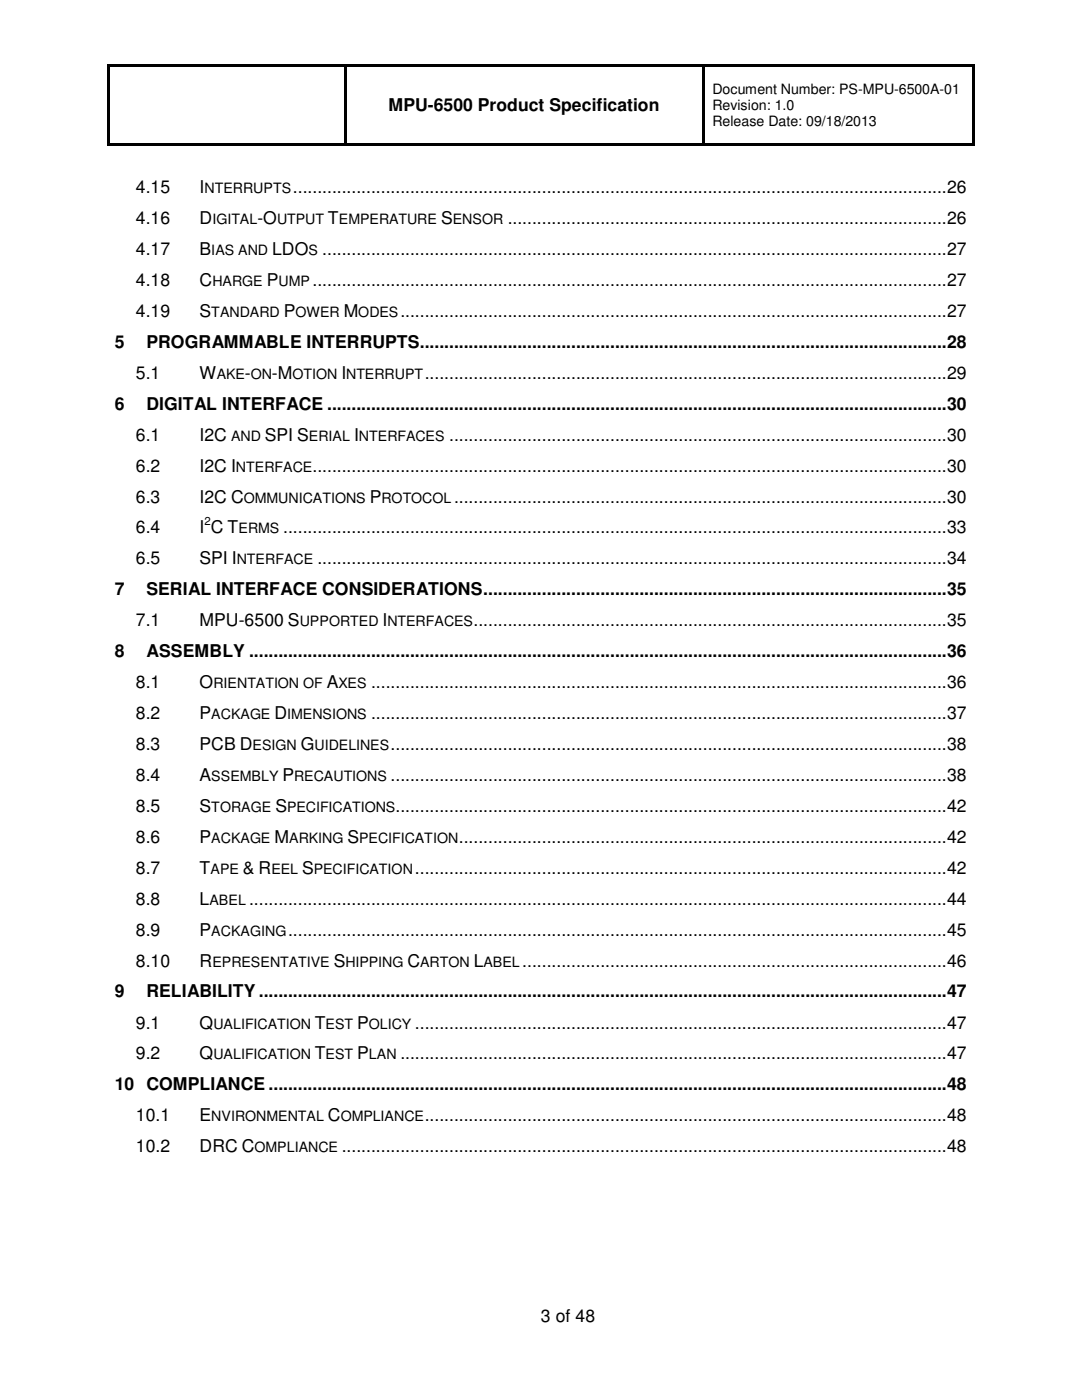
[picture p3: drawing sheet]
<svg xmlns="http://www.w3.org/2000/svg" width="216mm" height="279mm" viewBox="0 0 216 279" stroke-linecap="round" stroke-linejoin="round" font-family="sans-serif">
<defs><g id="words">
<g font-size="3.5">
<text x="77.5" y="22.1">MPU-6500 Product Specification</text>
<text x="27.1" y="38.6">4.15</text>
<text x="39.8" y="38.6">I</text>
<text x="58.5" y="38.6">...................................................................................................................................... 26</text>
<text x="27.1" y="44.7">4.16</text>
<text x="39.8" y="44.7">D</text>
<text x="51.4" y="44.7">-O</text>
<text x="65.4" y="44.7">T</text>
<text x="88" y="44.7">S</text>
<text x="101.3" y="44.7">.......................................................................................... 26</text>
<text x="27.1" y="50.9">4.17</text>
<text x="39.8" y="50.9">B</text>
<text x="54.3" y="50.9">LDO</text>
<text x="64.3" y="50.9">................................................................................................................................ 27</text>
<text x="27.1" y="57.1">4.18</text>
<text x="39.8" y="57.1">C</text>
<text x="53.3" y="57.1">P</text>
<text x="62.4" y="57.1">.................................................................................................................................. 27</text>
<text x="27.1" y="63.3">4.19</text>
<text x="39.8" y="63.3">S</text>
<text x="56.6" y="63.3">P</text>
<text x="68.6" y="63.3">M</text>
<text x="79.9" y="63.3">................................................................................................................ 27</text>
<text x="22.9" y="69.4">5</text>
<text x="29.3" y="69.4">PROGRAMMABLE INTERRUPTS ............................................................................................................ 28</text>
<text x="27.1" y="75.6">5.1</text>
<text x="39.8" y="75.6">W</text>
<text x="48.9" y="75.6">-</text>
<text x="54.3" y="75.6">-M</text>
<text x="68.1" y="75.6">I</text>
<text x="84.8" y="75.6">........................................................................................................... 29</text>
<text x="22.9" y="81.7">6</text>
<text x="29.3" y="81.7">DIGITAL INTERFACE ............................................................................................................................... 30</text>
<text x="27.1" y="88">6.1</text>
<text x="39.8" y="88">I2C</text>
<text x="52.9" y="88">SPI S</text>
<text x="70.7" y="88">I</text>
<text x="89.6" y="88">...................................................................................................... 30</text>
<text x="27.1" y="94.1">6.2</text>
<text x="39.8" y="94.1">I2C I</text>
<text x="62.4" y="94.1">.................................................................................................................................. 30</text>
<text x="27.1" y="100.3">6.3</text>
<text x="39.8" y="100.3">I2C C</text>
<text x="73.8" y="100.3">P</text>
<text x="90.6" y="100.3">.....................................................................................................30</text>
<text x="27.1" y="106.5">6.4</text>
<text x="39.8" y="106.5">I C T</text>
<text x="56.5" y="106.5">........................................................................................................................................ 33</text>
<text x="27.1" y="112.6">6.5</text>
<text x="39.8" y="112.6">SPI I</text>
<text x="63.3" y="112.6">................................................................................................................................. 34</text>
<text x="22.9" y="118.8">7</text>
<text x="29.3" y="118.8">SERIAL INTERFACE CONSIDERATIONS ............................................................................................... 35</text>
<text x="27.1" y="125">7.1</text>
<text x="39.8" y="125">MPU-6500 S</text>
<text x="76.3" y="125">I</text>
<text x="94.5" y="125">................................................................................................. 35</text>
<text x="22.9" y="131.1">8</text>
<text x="29.3" y="131.1">ASSEMBLY ...............................................................................................................................................36</text>
<text x="27.1" y="137.4">8.1</text>
<text x="39.8" y="137.4">O</text>
<text x="65.2" y="137.4">A</text>
<text x="74" y="137.4">...................................................................................................................... 36</text>
<text x="27.1" y="143.5">8.2</text>
<text x="39.8" y="143.5">P</text>
<text x="54.8" y="143.5">D</text>
<text x="74" y="143.5">...................................................................................................................... 37</text>
<text x="27.1" y="149.7">8.3</text>
<text x="39.8" y="149.7">PCB D</text>
<text x="60" y="149.7">G</text>
<text x="77.9" y="149.7">.................................................................................................................. 38</text>
<text x="27.1" y="155.9">8.4</text>
<text x="39.8" y="155.9">A</text>
<text x="56.3" y="155.9">P</text>
<text x="77.9" y="155.9">.................................................................................................................. 38</text>
<text x="27.1" y="162.1">8.5</text>
<text x="39.8" y="162.1">S</text>
<text x="54.9" y="162.1">S</text>
<text x="78.9" y="162.1">................................................................................................................. 42</text>
<text x="27.1" y="168.2">8.6</text>
<text x="39.8" y="168.2">P</text>
<text x="54.8" y="168.2">M</text>
<text x="69.3" y="168.2">S</text>
<text x="91.6" y="168.2">....................................................................................................42</text>
<text x="27.1" y="174.4">8.7</text>
<text x="39.8" y="174.4">T</text>
<text x="48.5" y="174.4">&amp; R</text>
<text x="60.3" y="174.4">S</text>
<text x="82.8" y="174.4">............................................................................................................. 42</text>
<text x="27.1" y="180.6">8.8</text>
<text x="39.8" y="180.6">L</text>
<text x="49.7" y="180.6">............................................................................................................................................... 44</text>
<text x="27.1" y="186.7">8.9</text>
<text x="39.8" y="186.7">P</text>
<text x="57.5" y="186.7">....................................................................................................................................... 45</text>
<text x="27.1" y="192.9">8.10</text>
<text x="39.8" y="192.9">R</text>
<text x="66.6" y="192.9">S</text>
<text x="81.3" y="192.9">C</text>
<text x="94.5" y="192.9">L</text>
<text x="104.2" y="192.9">....................................................................................... 46</text>
<text x="22.9" y="199.1">9</text>
<text x="29.3" y="199.1">RELIABILITY .............................................................................................................................................47</text>
<text x="27.1" y="205.3">9.1</text>
<text x="39.8" y="205.3">Q</text>
<text x="62.8" y="205.3">T</text>
<text x="71.3" y="205.3">P</text>
<text x="82.8" y="205.3">............................................................................................................. 47</text>
<text x="27.1" y="211.4">9.2</text>
<text x="39.8" y="211.4">Q</text>
<text x="62.8" y="211.4">T</text>
<text x="71.3" y="211.4">P</text>
<text x="79.9" y="211.4">................................................................................................................ 47</text>
<text x="22.9" y="217.6">10 COMPLIANCE ........................................................................................................................................... 48</text>
<text x="27.1" y="223.8">10.1</text>
<text x="39.8" y="223.8">E</text>
<text x="65.4" y="223.8">C</text>
<text x="84.8" y="223.8">........................................................................................................... 48</text>
<text x="27.1" y="230">10.2</text>
<text x="39.8" y="230">DRC C</text>
<text x="68.2" y="230">............................................................................................................................ 48</text>
<text x="107.9" y="263.8">3 of 48</text>
</g>
<g font-size="2.8">
<text x="142.2" y="18.7">Document Number: PS-MPU-6500A-01</text>
<text x="142.2" y="21.9">Revision: 1.0</text>
<text x="142.2" y="25.1">Release Date: 09/18/2013</text>
<text x="40.8" y="38.6">NTERRUPTS</text>
<text x="42.4" y="44.7">IGITAL</text>
<text x="55.3" y="44.7">UTPUT</text>
<text x="67.6" y="44.7">EMPERATURE</text>
<text x="90.3" y="44.7">ENSOR</text>
<text x="42.2" y="50.9">IAS AND</text>
<text x="61.6" y="50.9">S</text>
<text x="42.4" y="57.1">HARGE</text>
<text x="55.6" y="57.1">UMP</text>
<text x="42.2" y="63.3">TANDARD</text>
<text x="59" y="63.3">OWER</text>
<text x="71.5" y="63.3">ODES</text>
<text x="43.3" y="75.6">AKE ON</text>
<text x="58.4" y="75.6">OTION NTERRUPT</text>
<text x="46.1" y="88">AND</text>
<text x="61.6" y="88">ERIAL NTERFACES</text>
<text x="47.1" y="94.1">NTERFACE</text>
<text x="48.6" y="100.3">OMMUNICATIONS</text>
<text x="76.1" y="100.3">ROTOCOL</text>
<text x="47.6" y="106.5">ERMS</text>
<text x="47.2" y="112.6">NTERFACE</text>
<text x="59.8" y="125">UPPORTED NTERFACES</text>
<text x="42.6" y="137.4">RIENTATION OF</text>
<text x="67.5" y="137.4">XES</text>
<text x="42.2" y="143.5">ACKAGE</text>
<text x="57.3" y="143.5">IMENSIONS</text>
<text x="50.4" y="149.7">ESIGN</text>
<text x="62.8" y="149.7">UIDELINES</text>
<text x="42.2" y="155.9">SSEMBLY</text>
<text x="58.7" y="155.9">RECAUTIONS</text>
<text x="42.2" y="162.1">TORAGE</text>
<text x="57.3" y="162.1">PECIFICATIONS</text>
<text x="42.2" y="168.2">ACKAGE</text>
<text x="57.7" y="168.2">ARKING</text>
<text x="71.7" y="168.2">PECIFICATION</text>
<text x="42" y="174.4">APE</text>
<text x="54.1" y="174.4">EEL</text>
<text x="62.6" y="174.4">PECIFICATION</text>
<text x="41.8" y="180.6">ABEL</text>
<text x="42.2" y="186.7">ACKAGING</text>
<text x="42.4" y="192.9">EPRESENTATIVE</text>
<text x="68.9" y="192.9">HIPPING</text>
<text x="83.8" y="192.9">ARTON</text>
<text x="96.5" y="192.9">ABEL</text>
<text x="42.6" y="205.3">UALIFICATION</text>
<text x="65" y="205.3">EST</text>
<text x="73.6" y="205.3">OLICY</text>
<text x="42.6" y="211.4">UALIFICATION</text>
<text x="65" y="211.4">EST</text>
<text x="73.6" y="211.4">LAN</text>
<text x="42.2" y="223.8">NVIRONMENTAL</text>
<text x="68" y="223.8">OMPLIANCE</text>
<text x="50.8" y="230">OMPLIANCE</text>
</g>
<text font-size="2.3" x="40.8" y="104.7">2</text>
</g></defs>
<g fill="#000">
<path d="M21.5 12.7h.5v.6h-.5zM22 12.7h46.7v.6h-46.7zM68.7 13.3h.5zM68.7 12.7h.5v.6h-.5zM69.2 12.7h70.8v.6h-70.8zM140 13.3h.5zM140 12.7h.5v.6h-.5zM140.5 12.7h53.5v.6h-53.5zM194 12.7h.5v.6h-.5zM21.5 13.3h.5v15.3h-.5zM21.5 28.6h.5v.5h-.5zM22 28.6h46.7v.5h-46.7z"/>
<path d="M68.7 13.3h.5v15.3h-.5zM68.7 28.6h.5v.5h-.5zM69.2 28.6h70.8v.5h-70.8zM140 13.3h.5v15.3h-.5zM140 28.6h.5v.5h-.5zM140.5 28.6h53.5v.5h-53.5zM194 13.3h.5v15.3h-.5zM194 28.6h.5v.5h-.5z"/>
</g>
<use href="#words"/>
</svg>
